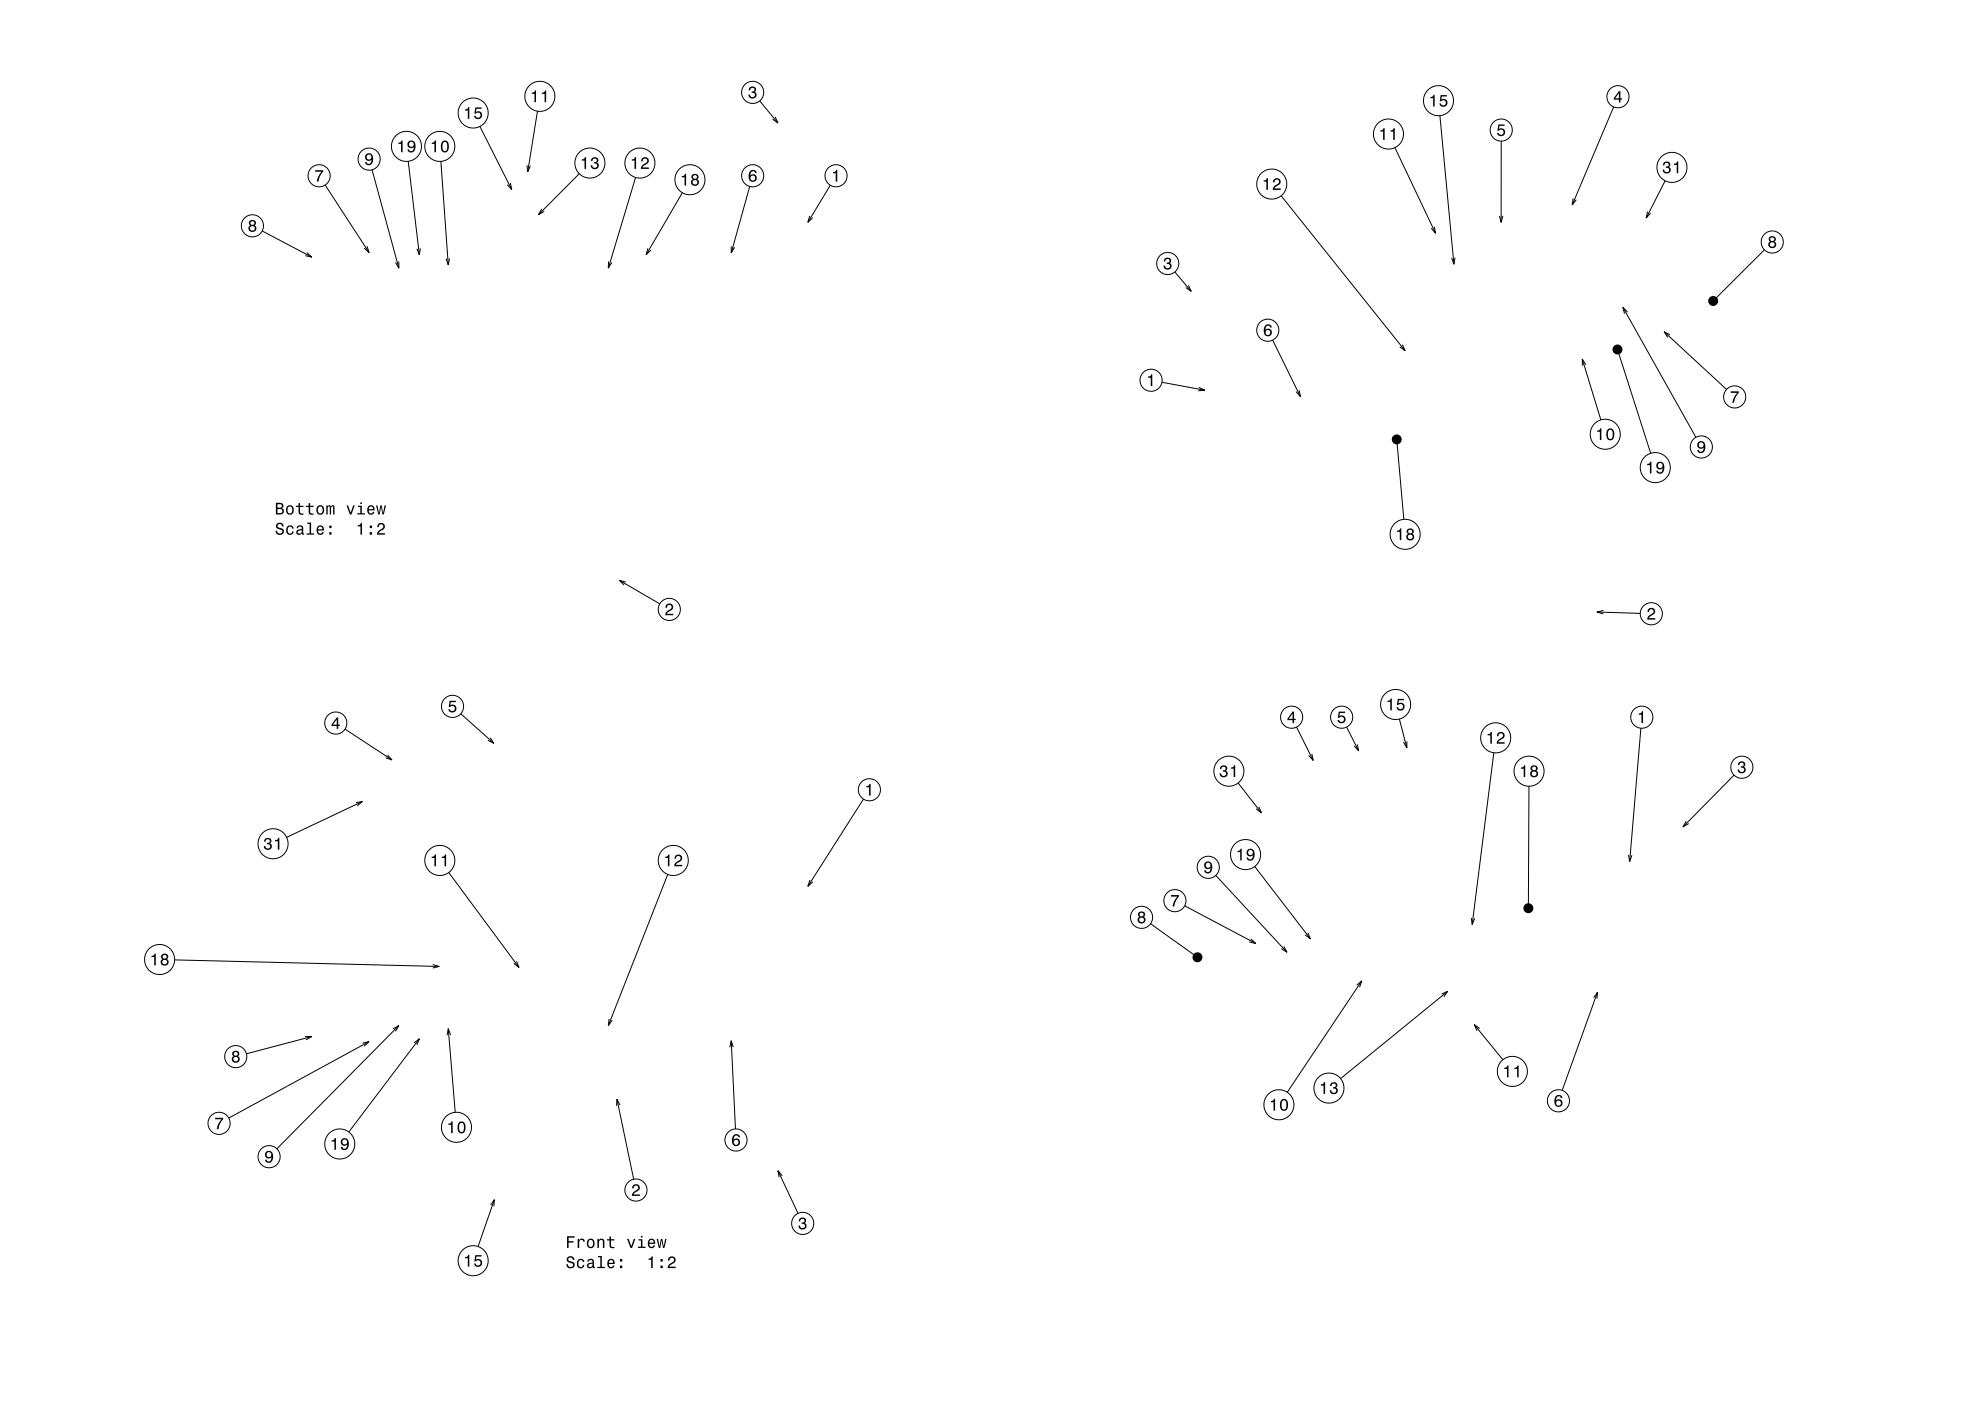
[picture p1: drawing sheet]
<svg xmlns="http://www.w3.org/2000/svg" width="594mm" height="420mm" viewBox="0 0 594 420" stroke-linecap="round" stroke-linejoin="round" font-family="sans-serif">
<g fill="#000">
<path d="M139.4 32.8v.3h.9v2.5h.4v-3.5h-.3a.77 .77 0 0 1-1 .7zM142.5 32.2l-.3 1.9h.4a.8 .8 0 0 1 1.3-.3 .8 .8 0 0 1-.1 1.3 .8 .8 0 0 1-1.2-.4h-.5a1.21 1.21 0 0 0 1.5 1.1 1.21 1.21 0 0 0 .9-1.7 1.21 1.21 0 0 0-1.8-.5l.2-1h1.5v-.4z" fill-rule="evenodd"/>
<path d="M159.4 27.8v.3h.9v2.5h.4v-3.5h-.3a.77 .77 0 0 1-1 .7zM162.5 27.8v.3h.8v2.5h.5v-3.5h-.4a.77 .77 0 0 1-.9 .7z" fill-rule="evenodd"/>
<path d="M224.8 26.2a1.01 1.01 0 0 1 1.5-.2 1.01 1.01 0 0 1 0 1.6 1.12 1.12 0 0 1 .4 1.5 1.12 1.12 0 0 1-1.6 .4l-.6-.6-.1-.6h.5a.73 .73 0 0 0 .6 .9 .73 .73 0 0 0 .8-.8 .73 .73 0 0 0-.9-.6v-.4a.62 .62 0 0 0 .8-.4 .62 .62 0 0 0-.5-.8 .62 .62 0 0 0-.7 .6l-.1 .3h-.4z" fill-rule="evenodd"/>
<path d="M428.9 29.1v.3h.8v2.5h.5v-3.5h-.4a.77 .77 0 0 1-.9 .7zM432 28.5l-.3 1.9h.4a.8 .8 0 0 1 1.2-.3 .8 .8 0 0 1 0 1.3 .8 .8 0 0 1-1.2-.4h-.5a1.21 1.21 0 0 0 1.5 1.1 1.21 1.21 0 0 0 .8-1.7 1.21 1.21 0 0 0-1.7-.5l.1-1h1.5v-.4z" fill-rule="evenodd"/>
<path d="M449.3 37.3h1.8v.4h-1.5l-.1 1a1.21 1.21 0 0 1 1.7 .5 1.21 1.21 0 0 1-.8 1.7 1.21 1.21 0 0 1-1.5-1.1h.5a.8 .8 0 0 0 1.2 .4 .8 .8 0 0 0 0-1.3 .8 .8 0 0 0-1.2 .3h-.4z" fill-rule="evenodd"/>
<path d="M485.4 27.3l-1.5 2.1v.5h1.5v.8h.5v-.8h.5v-.4h-.5v-2.2zM485.4 27.9v1.6h-1.1z" fill-rule="evenodd"/>
<path d="M94.5 51h2.4v.4a5.3 5.3 0 0 0-1.4 3h-.5a5.2 5.2 0 0 1 1.4-2.9h-1.9z" fill-rule="evenodd"/>
<path d="M109.8 46.3a1.15 1.15 0 0 0-.1 1.6 1.15 1.15 0 0 0 1.7 0 1.03 1.03 0 0 1-.8 1.2l-.5-.1-.2-.4h-.4a1.23 1.23 0 0 0 1.5 .9 1.23 1.23 0 0 0 .9-1.5 1.41 1.41 0 0 0-.4-1.7 1.41 1.41 0 0 0-1.7 0zM109.9 47.1a.75 .75 0 0 1 1.5 0 .75 .75 0 0 1-1.5 0z" fill-rule="evenodd"/>
<path d="M119.5 42.8v.3h.8v2.5h.4v-3.5h-.3a.77 .77 0 0 1-.9 .7zM122.5 42.4a1.15 1.15 0 0 0-.1 1.7 1.15 1.15 0 0 0 1.7 0 1.02 1.02 0 0 1-.8 1.2l-.5-.1-.2-.4h-.4a1.23 1.23 0 0 0 1.5 .9 1.23 1.23 0 0 0 .9-1.5 1.42 1.42 0 0 0-.4-1.7 1.42 1.42 0 0 0-1.7-.1zM122.6 43.3a.75 .75 0 0 1 1.5 0 .75 .75 0 0 1-1.5 0z" fill-rule="evenodd"/>
<path d="M129.4 42.8v.3h.9v2.5h.4v-3.5h-.3a.77 .77 0 0 1-1 .7zM132.5 42.6a2.02 2.02 0 0 0 .9 3.1 2.04 2.04 0 0 0 .9-3.1 1.11 1.11 0 0 0-1.8 0zM133.1 42.6h.6a2.38 2.38 0 0 1 0 2.6h-.6a2.38 2.38 0 0 1 0-2.6z" fill-rule="evenodd"/>
<path d="M174.4 47.8v.3h.9v2.5h.4v-3.5h-.3a.78 .78 0 0 1-1 .7zM177.5 47.4l-.3 .9h.5a.62 .62 0 0 1 .3-.8 .62 .62 0 0 1 .8 .3 .62 .62 0 0 1-.2 .8h-.5v.4a.72 .72 0 0 1 .9 .5 .72 .72 0 0 1-.5 .9 .72 .72 0 0 1-.9-.5v-.4h-.5a1.18 1.18 0 0 0 1.5 1.2 1.18 1.18 0 0 0 .6-1.8l-.2-.1a1.01 1.01 0 0 0 0-1.6 1.01 1.01 0 0 0-1.5 .2z" fill-rule="evenodd"/>
<path d="M189.4 47.8v.3h.9v2.5h.4v-3.5h-.3a.78 .78 0 0 1-1 .7zM192.6 47.4l-.4 1h.5a.71 .71 0 0 1 .5-.9 .71 .71 0 0 1 .9 .5 .71 .71 0 0 1-.5 .9l-.3 .2a1.63 1.63 0 0 0-1.1 1.5h2.4v-.4h-1.9l.8-.8a1.17 1.17 0 0 0 1-1.7 1.17 1.17 0 0 0-1.9-.3z" fill-rule="evenodd"/>
<path d="M204.4 52.8v.3h.9v2.5h.4v-3.5h-.3a.77 .77 0 0 1-1 .7zM207.6 52.4l-.2 .3a.79 .79 0 0 0 .4 1 1.09 1.09 0 0 0-.2 1.7 1.09 1.09 0 0 0 1.6 0 1.09 1.09 0 0 0-.2-1.7 .95 .95 0 0 0 .3-1.3 .95 .95 0 0 0-1.4-.2zM207.7 54.7a.71 .71 0 0 1 1.4 0 .71 .71 0 0 1-1.4 0zM207.8 53.1a.6 .6 0 0 1 1.2 0 .6 .6 0 0 1-1.2 0z" fill-rule="evenodd"/>
<path d="M225 51.2a2.39 2.39 0 0 0 .2 3.2 1.16 1.16 0 0 0 1.5-.3 1.16 1.16 0 0 0-.2-1.5 1.16 1.16 0 0 0-1.5 0 1.03 1.03 0 0 1 .8-1.3l.4 .2 .2 .4h.5a1.12 1.12 0 0 0-.7-.9 1.12 1.12 0 0 0-1.2 .2zM224.9 53.4a.75 .75 0 0 1 1.5 0 .75 .75 0 0 1-1.5 0z" fill-rule="evenodd"/>
<path d="M249.8 51.6a.77 .77 0 0 0 .9-.7h.4v3.5h-.5v-2.4h-.8z" fill-rule="evenodd"/>
<path d="M378.9 54.1v.3h.8v2.5h.5v-3.5h-.4a.77 .77 0 0 1-.9 .7zM382 53.7l-.3 1h.5a.71 .71 0 0 1 .5-.9 .71 .71 0 0 1 .8 .5 .71 .71 0 0 1-.5 .9l-.3 .2a1.64 1.64 0 0 0-1.1 1.5h2.4v-.4h-1.9l.9-.8a1.17 1.17 0 0 0 .9-1.7 1.17 1.17 0 0 0-1.9-.3z" fill-rule="evenodd"/>
<path d="M413.9 39.1v.3h.8v2.5h.5v-3.5h-.4a.77 .77 0 0 1-.9 .7zM416.9 39.1v.3h.9v2.5h.4v-3.5h-.3a.78 .78 0 0 1-1 .7z" fill-rule="evenodd"/>
<path d="M498.9 48.7l-.3 .9h.5a.62 .62 0 0 1 .3-.8 .62 .62 0 0 1 .8 .3 .62 .62 0 0 1-.2 .8h-.5v.4a.74 .74 0 0 1 1 .6 .74 .74 0 0 1-.8 .9 .74 .74 0 0 1-.7-1h-.5a1.18 1.18 0 0 0 1.6 1.2 1.18 1.18 0 0 0 .6-1.8l-.3-.1a1.01 1.01 0 0 0 0-1.6 1.01 1.01 0 0 0-1.5 .2zM501.9 49.1v.3h.9v2.5h.4v-3.5h-.3a.77 .77 0 0 1-1 .7z" fill-rule="evenodd"/>
<path d="M74.9 66.2l-.2 .3a.8 .8 0 0 0 .4 1.1 1.09 1.09 0 0 0-.2 1.6 1.09 1.09 0 0 0 1.6 0 1.09 1.09 0 0 0-.2-1.6 .95 .95 0 0 0 .3-1.4 .95 .95 0 0 0-1.4-.2zM75 68.5a.71 .71 0 0 1 1.4 0 .71 .71 0 0 1-1.4 0zM75.1 66.9a.6 .6 0 0 1 1.2 0 .6 .6 0 0 1-1.2 0z" fill-rule="evenodd"/>
<path d="M349.3 77.5a1.01 1.01 0 0 1 1.5-.2 1.01 1.01 0 0 1-.1 1.6 1.12 1.12 0 0 1 .5 1.5 1.12 1.12 0 0 1-1.6 .4l-.6-.6-.1-.6h.4a.72 .72 0 0 0 .7 .9 .72 .72 0 0 0 .8-.8 .72 .72 0 0 0-1-.6v-.4a.62 .62 0 0 0 .9-.4 .62 .62 0 0 0-.5-.8 .62 .62 0 0 0-.8 .6v.3h-.4z" fill-rule="evenodd"/>
<path d="M530.6 71l-.2 .3a.8 .8 0 0 0 .4 1.1 1.09 1.09 0 0 0-.2 1.6 1.09 1.09 0 0 0 1.6 0 1.09 1.09 0 0 0-.2-1.6 .95 .95 0 0 0 .3-1.3 .95 .95 0 0 0-1.3-.3zM530.7 73.3a.71 .71 0 0 1 1.4 0 .71 .71 0 0 1-1.4 0zM530.8 71.7a.6 .6 0 0 1 1.2 0 .6 .6 0 0 1-1.2 0z" fill-rule="evenodd"/>
<path d="M379.5 97.5a2.39 2.39 0 0 0 .1 3.2 1.16 1.16 0 0 0 1.6-.3 1.16 1.16 0 0 0-.2-1.5 1.16 1.16 0 0 0-1.6 0 1.02 1.02 0 0 1 .9-1.3l.4 .2 .2 .4h.5a1.11 1.11 0 0 0-.8-.9 1.11 1.11 0 0 0-1.1 .2zM379.4 99.7a.75 .75 0 0 1 1.5 0 .75 .75 0 0 1-1.5 0z" fill-rule="evenodd"/>
<path d="M344.2 112.9a.77 .77 0 0 0 1-.7h.3v3.5h-.4v-2.4h-.9z" fill-rule="evenodd"/>
<path d="M478.9 129.1v.3h.8v2.5h.5v-3.5h-.4a.77 .77 0 0 1-.9 .7zM481.9 128.9a2.02 2.02 0 0 0 1 3.1 2.03 2.03 0 0 0 .8-3.1 1.11 1.11 0 0 0-1.8 0zM482.5 128.9h.7a2.37 2.37 0 0 1 0 2.6h-.7a2.37 2.37 0 0 1 0-2.6z" fill-rule="evenodd"/>
<path d="M509.2 132.6a1.15 1.15 0 0 0 0 1.6 1.15 1.15 0 0 0 1.7 0 1.02 1.02 0 0 1-.9 1.2l-.4-.1-.2-.4h-.5a1.23 1.23 0 0 0 1.5 .9 1.23 1.23 0 0 0 .9-1.5 1.41 1.41 0 0 0-.3-1.7 1.41 1.41 0 0 0-1.8 0zM509.4 133.4a.75 .75 0 0 1 1.5 0 .75 .75 0 0 1-1.5 0z" fill-rule="evenodd"/>
<path d="M519 117.3h2.4v.4a5.3 5.3 0 0 0-1.4 3h-.6a5.2 5.2 0 0 1 1.5-2.9h-1.9z" fill-rule="evenodd"/>
<path d="M83 157a1.09 1.09 0 0 0-.1 1.3 1.09 1.09 0 0 0 1.2 .5 .64 .64 0 0 1 .5 .9 .64 .64 0 0 1-1 .2l-.5-.8h-.5a1.21 1.21 0 0 0 1.5 1.3 1.21 1.21 0 0 0 .8-1.8l-.8-.3a.71 .71 0 0 1-.9-.6 .7 .7 0 0 1 .8-.6 .7 .7 0 0 1 .6 .7h.4a1.19 1.19 0 0 0-.7-1 1.19 1.19 0 0 0-1.3 .2zM86.1 157.9a1.45 1.45 0 0 0-.2 1.6 1.45 1.45 0 0 0 1.5 .8l.5-.5 .1-.5h-.4l-.4 .6a1.02 1.02 0 0 1-.9-1 1.02 1.02 0 0 1 .9-1l.4 .6h.4a1.09 1.09 0 0 0-.7-1 1.09 1.09 0 0 0-1.2 .4zM89.2 157.7l-.3 .7h.4a.55 .55 0 0 1 .7-.6 .55 .55 0 0 1 .4 .8l-.2 .1a.91 .91 0 0 0-1.3 .5 .91 .91 0 0 0 .7 1.2l.9-.5 .1 .3 .6 .1-.3-.6v-1.4a1.02 1.02 0 0 0-.7-.8 1.02 1.02 0 0 0-1 .2zM89.4 159.2l1.1-.3a.77 .77 0 0 1-.2 .9 .77 .77 0 0 1-.9 .1zM92.1 156.7v.3h.7v2.9h-.9v.4h2.3v-.4h-.9v-3.2zM95.2 157.9a1.45 1.45 0 0 0-.2 1.6 1.45 1.45 0 0 0 1.4 .8l.7-.8h-.4l-.6 .5a.76 .76 0 0 1-.7-.9h1.8a1.16 1.16 0 0 0-.5-1.4 1.16 1.16 0 0 0-1.5 .2zM95.6 158.1l.2-.2a.67 .67 0 0 1 .7 .1 .67 .67 0 0 1 .2 .7h-1.3zM98.7 159.5v.8h.7v-.8zM98.7 157.6v.7h.7v-.7z" fill-rule="evenodd"/>
<path d="M82.7 150.7v3.5h1.3a.98 .98 0 0 0 1.1-.7 .98 .98 0 0 0-.6-1.2 .86 .86 0 0 0 .4-1 .86 .86 0 0 0-.9-.6zM83.2 151.2h.7a.53 .53 0 0 1 .6 .5 .53 .53 0 0 1-.6 .5h-.7zM83.2 152.6h.7a.61 .61 0 0 1 .8 .6 .61 .61 0 0 1-.7 .6h-.8zM86.1 151.8a1.45 1.45 0 0 0-.3 1.7 1.45 1.45 0 0 0 1.6 .7 1.45 1.45 0 0 0 .7-1.7 1.45 1.45 0 0 0-1.7-1zM86.4 152.1a.67 .67 0 0 1 .7-.3 .67 .67 0 0 1 .5 .6 .93 .93 0 0 1 0 1.1 .93 .93 0 0 1-1 .4 1.36 1.36 0 0 1-.2-1.8zM89.5 150.8v.8h-.8v.4h.8v1.8a1.05 1.05 0 0 0 1.5 .5v-.4a.68 .68 0 0 1-1-.3v-1.6h1v-.4h-1v-.8zM92.5 150.8v.8h-.7v.4h.7l.1 1.8a1.04 1.04 0 0 0 1.4 .5v-.4a.68 .68 0 0 1-1-.3v-1.6h1v-.4h-1v-.8zM95.2 151.8a1.45 1.45 0 0 0-.2 1.7 1.45 1.45 0 0 0 1.5 .7 1.45 1.45 0 0 0 .7-1.7 1.45 1.45 0 0 0-1.7-1zM95.5 152.1a.67 .67 0 0 1 .7-.3 .67 .67 0 0 1 .5 .6 .93 .93 0 0 1 0 1.1 .93 .93 0 0 1-1 .4 1.36 1.36 0 0 1-.2-1.8zM97.8 151.5v2.7h.5v-1.8l.2-.6h.2l.2 .3v2.1h.4v-2l.3-.4 .3 .5v1.9h.4v-1.8a.69 .69 0 0 0-.5-1l-.6 .4-.5-.4-.5 .4v-.3zM103.9 151.5l1 2.7h.5l1-2.7h-.5l-.8 2.2-.7-2.2zM107.4 151.6v.4h.6v1.9h-.9v.3h2.3v-.3h-.9v-2.3zM108 150.6v.5h.5v-.5zM110.4 151.8a1.45 1.45 0 0 0-.3 1.7 1.45 1.45 0 0 0 1.5 .8l.7-.8h-.5l-.5 .4a.75 .75 0 0 1-.7-.9h1.7a1.16 1.16 0 0 0-.5-1.4 1.16 1.16 0 0 0-1.4 .2zM110.7 152l.3-.1a.67 .67 0 0 1 .7 .1 .67 .67 0 0 1 .2 .6h-1.3zM112.8 151.5l.6 2.7h.4l.5-2.3 .4 2.3h.4l.6-2.7h-.4l-.4 2.3-.4-2.3h-.5l-.4 2.3-.4-2.3z" fill-rule="evenodd"/>
<path d="M493.9 139.1v.3h.8v2.5h.5v-3.5h-.4a.77 .77 0 0 1-.9 .7zM496.9 138.7a1.15 1.15 0 0 0 0 1.7 1.15 1.15 0 0 0 1.7 0 1.02 1.02 0 0 1-.9 1.2l-.4-.1-.2-.4h-.5a1.23 1.23 0 0 0 1.5 .9 1.23 1.23 0 0 0 .9-1.5 1.41 1.41 0 0 0-.3-1.7 1.41 1.41 0 0 0-1.8-.1zM497.1 139.6a.75 .75 0 0 1 1.5 0 .75 .75 0 0 1-1.5 0z" fill-rule="evenodd"/>
<path d="M107.3 157.4v.4h.8v2.5h.4v-3.5h-.3a.78 .78 0 0 1-.9 .6zM110.9 159.5v.8h.7v-.8zM110.9 157.6v.7h.7v-.7zM113.4 157.1l-.3 .9h.5a.7 .7 0 0 1 .5-.8 .7 .7 0 0 1 .8 .5 .7 .7 0 0 1-.5 .8l-.3 .2a1.63 1.63 0 0 0-1.1 1.6h2.4v-.5h-1.9l.9-.7a1.17 1.17 0 0 0 .9-1.7 1.17 1.17 0 0 0-1.9-.3z" fill-rule="evenodd"/>
<path d="M418.9 159.1v.3h.8v2.5h.5v-3.5h-.4a.77 .77 0 0 1-.9 .7zM422.1 158.7l-.3 .3a.79 .79 0 0 0 .4 1 1.09 1.09 0 0 0-.2 1.7 1.09 1.09 0 0 0 1.7 0 1.09 1.09 0 0 0-.2-1.7 .95 .95 0 0 0 .3-1.3 .95 .95 0 0 0-1.4-.2zM422.1 161a.71 .71 0 0 1 1.4 0 .71 .71 0 0 1-1.4 0zM422.2 159.4a.6 .6 0 0 1 1.2 0 .6 .6 0 0 1-1.2 0z" fill-rule="evenodd"/>
<path d="M199.9 181.2a1.18 1.18 0 0 1 1.9 .3 1.18 1.18 0 0 1-1 1.7l-.8 .8h1.9v.4h-2.4a2.76 2.76 0 0 1 1.8-2 .69 .69 0 0 0-.5-1.1 .69 .69 0 0 0-.8 .9h-.5z" fill-rule="evenodd"/>
<path d="M494.3 182.5a1.18 1.18 0 0 1 1.9 .3 1.18 1.18 0 0 1-.9 1.7l-.9 .8h1.9v.4h-2.4a2.76 2.76 0 0 1 1.8-2 .69 .69 0 0 0-.5-1.1 .69 .69 0 0 0-.7 .9h-.5z" fill-rule="evenodd"/>
<path d="M101 215.1l-1.6 2.1v.4h1.6v.9h.4v-.9h.5v-.4h-.5v-2.1zM101 215.7v1.5h-1.1z" fill-rule="evenodd"/>
<path d="M134.8 210.1h1.9v.4h-1.5l-.2 .9a1.21 1.21 0 0 1 1.8 .6 1.21 1.21 0 0 1-.9 1.7 1.21 1.21 0 0 1-1.5-1.1h.5a.8 .8 0 0 0 1.2 .4 .8 .8 0 0 0 .1-1.3 .8 .8 0 0 0-1.3 .2h-.4z" fill-rule="evenodd"/>
<path d="M387.6 213.3l-1.6 2.1v.5h1.6v.9h.4v-.9h.5v-.4h-.5v-2.2zM387.6 213.9v1.6h-1.1z" fill-rule="evenodd"/>
<path d="M401.4 213.3h1.9v.4h-1.5l-.2 1a1.21 1.21 0 0 1 1.8 .6 1.21 1.21 0 0 1-.9 1.6 1.21 1.21 0 0 1-1.5-1.1h.5a.8 .8 0 0 0 1.2 .4 .8 .8 0 0 0 .1-1.2 .8 .8 0 0 0-1.3 .2h-.4z" fill-rule="evenodd"/>
<path d="M416.1 210.1v.4h.8v2.4h.4v-3.5h-.3a.77 .77 0 0 1-.9 .7zM419.1 209.5l-.3 1.9h.5a.8 .8 0 0 1 1.2-.3 .8 .8 0 0 1-.1 1.3 .8 .8 0 0 1-1.2-.4h-.5a1.21 1.21 0 0 0 1.5 1.1 1.21 1.21 0 0 0 .9-1.7 1.21 1.21 0 0 0-1.8-.5l.2-1h1.5v-.4z" fill-rule="evenodd"/>
<path d="M491.4 213.9a.77 .77 0 0 0 .9-.7h.4v3.6h-.5v-2.5h-.8z" fill-rule="evenodd"/>
<path d="M259.8 235.7a.77 .77 0 0 0 .9-.7h.4v3.5h-.5v-2.5h-.8z" fill-rule="evenodd"/>
<path d="M366.1 229.7l-.3 .9h.4a.62 .62 0 0 1 .4-.8 .62 .62 0 0 1 .8 .3 .62 .62 0 0 1-.3 .8h-.4v.4a.72 .72 0 0 1 .9 .5 .72 .72 0 0 1-.5 .9 .72 .72 0 0 1-.9-.5v-.4h-.5a1.18 1.18 0 0 0 1.5 1.2 1.18 1.18 0 0 0 .6-1.8l-.2-.1a1.01 1.01 0 0 0 0-1.6 1.01 1.01 0 0 0-1.5 .2zM369.1 230.1v.4h.8v2.4h.5v-3.5h-.4a.77 .77 0 0 1-.9 .7z" fill-rule="evenodd"/>
<path d="M446.1 220.1v.4h.8v2.4h.4v-3.5h-.3a.77 .77 0 0 1-.9 .7zM449.2 219.7l-.4 1h.5a.71 .71 0 0 1 .5-.9 .71 .71 0 0 1 .9 .6 .71 .71 0 0 1-.5 .8l-.3 .2a1.63 1.63 0 0 0-1.1 1.5h2.4v-.4h-1.9l.8-.8a1.17 1.17 0 0 0 1-1.7 1.17 1.17 0 0 0-1.9-.3z" fill-rule="evenodd"/>
<path d="M456.1 230.1v.4h.8v2.4h.4v-3.5h-.3a.77 .77 0 0 1-.9 .7zM459.2 229.7l-.2 .3a.8 .8 0 0 0 .4 1.1 1.09 1.09 0 0 0-.2 1.6 1.09 1.09 0 0 0 1.6 0 1.09 1.09 0 0 0-.2-1.6 .95 .95 0 0 0 .3-1.4 .95 .95 0 0 0-1.4-.2zM459.3 232a.71 .71 0 0 1 1.4 0 .71 .71 0 0 1-1.4 0zM459.4 230.4a.6 .6 0 0 1 1.2 0 .6 .6 0 0 1-1.2 0z" fill-rule="evenodd"/>
<path d="M521.4 228.5a1.01 1.01 0 0 1 1.5-.1 1.01 1.01 0 0 1 0 1.5 1.12 1.12 0 0 1 .4 1.6 1.12 1.12 0 0 1-1.6 .3l-.6-.6-.1-.5h.5a.73 .73 0 0 0 .6 .8 .73 .73 0 0 0 .8-.8 .73 .73 0 0 0-.9-.6v-.4a.62 .62 0 0 0 .8-.4 .62 .62 0 0 0-.5-.8 .62 .62 0 0 0-.7 .6v.3h-.5z" fill-rule="evenodd"/>
<path d="M79.5 251.5l-.3 .8h.4a.62 .62 0 0 1 .4-.7 .62 .62 0 0 1 .7 .2 .62 .62 0 0 1-.2 .9h-.5v.4a.72 .72 0 0 1 1 .4 .72 .72 0 0 1-.5 .9 .72 .72 0 0 1-.9-.5v-.3h-.5a1.18 1.18 0 0 0 1.5 1.2 1.18 1.18 0 0 0 .6-1.8l-.2-.2a1.01 1.01 0 0 0 0-1.5 1.01 1.01 0 0 0-1.5 .2zM82.5 251.9v.3h.8v2.5h.5v-3.5h-.4a.77 .77 0 0 1-.9 .7z" fill-rule="evenodd"/>
<path d="M129.4 256.9v.3h.9v2.5h.4v-3.5h-.3a.77 .77 0 0 1-1 .7zM132.5 256.9v.3h.8v2.5h.5v-3.5h-.4a.77 .77 0 0 1-.9 .7z" fill-rule="evenodd"/>
<path d="M199.4 256.9v.3h.9v2.5h.4v-3.5h-.3a.77 .77 0 0 1-1 .7zM202.6 256.5l-.4 .9h.5a.7 .7 0 0 1 .5-.8 .7 .7 0 0 1 .9 .5 .7 .7 0 0 1-.5 .9l-.3 .1a1.63 1.63 0 0 0-1.1 1.6h2.4v-.4h-1.9l.8-.8a1.17 1.17 0 0 0 1-1.7 1.17 1.17 0 0 0-1.9-.3z" fill-rule="evenodd"/>
<path d="M371.1 255.1v.4h.8v2.4h.4v-3.5h-.3a.77 .77 0 0 1-.9 .7zM374.1 254.8a1.15 1.15 0 0 0-.1 1.6 1.15 1.15 0 0 0 1.7 0 1.02 1.02 0 0 1-.8 1.2l-.5-.1-.1-.4h-.5a1.23 1.23 0 0 0 1.5 .9 1.23 1.23 0 0 0 .9-1.5 1.41 1.41 0 0 0-.4-1.7 1.41 1.41 0 0 0-1.7 0zM374.2 255.6a.75 .75 0 0 1 1.5 0 .75 .75 0 0 1-1.5 0z" fill-rule="evenodd"/>
<path d="M341.5 273.5l-.2 .3a.79 .79 0 0 0 .4 1.1 1.09 1.09 0 0 0-.2 1.6 1.09 1.09 0 0 0 1.6 0 1.09 1.09 0 0 0-.2-1.6 .95 .95 0 0 0 .3-1.4 .95 .95 0 0 0-1.4-.2zM341.6 275.8a.71 .71 0 0 1 1.4 0 .71 .71 0 0 1-1.4 0zM341.7 274.2a.6 .6 0 0 1 1.2 0 .6 .6 0 0 1-1.2 0z" fill-rule="evenodd"/>
<path d="M351.1 268.3h2.4v.4a5.2 5.2 0 0 0-1.4 3.1h-.5a5.2 5.2 0 0 1 1.4-3h-1.9z" fill-rule="evenodd"/>
<path d="M361.4 258.6a1.15 1.15 0 0 0-.1 1.6 1.15 1.15 0 0 0 1.7 0 1.02 1.02 0 0 1-.8 1.2l-.5-.1-.2-.4h-.4a1.23 1.23 0 0 0 1.5 .9 1.23 1.23 0 0 0 .9-1.5 1.42 1.42 0 0 0-.4-1.7 1.42 1.42 0 0 0-1.7 0zM361.5 259.4a.75 .75 0 0 1 1.5 0 .75 .75 0 0 1-1.5 0z" fill-rule="evenodd"/>
<path d="M45.4 286.6v.3h.8v2.5h.5v-3.5h-.3a.77 .77 0 0 1-1 .7zM48.6 286.1l-.2 .3a.8 .8 0 0 0 .3 1.1 1.09 1.09 0 0 0-.1 1.6 1.09 1.09 0 0 0 1.6 0 1.09 1.09 0 0 0-.2-1.6 .95 .95 0 0 0 .3-1.3 .95 .95 0 0 0-1.4-.2zM48.6 288.4a.75 .75 0 0 1 1.5 0 .75 .75 0 0 1-1.5 0zM48.8 286.9a.59 .59 0 0 1 1.1 0 .59 .59 0 0 1-1.1 0z" fill-rule="evenodd"/>
<path d="M69.9 315.2l-.2 .3a.8 .8 0 0 0 .4 1.1 1.09 1.09 0 0 0-.2 1.6 1.09 1.09 0 0 0 1.6 0 1.09 1.09 0 0 0-.2-1.6 .95 .95 0 0 0 .3-1.3 .95 .95 0 0 0-1.4-.2zM70 317.5a.71 .71 0 0 1 1.4 0 .71 .71 0 0 1-1.4 0zM70.1 316a.6 .6 0 0 1 1.2 0 .6 .6 0 0 1-1.2 0z" fill-rule="evenodd"/>
<path d="M64.5 335.1h2.4v.4a5.3 5.3 0 0 0-1.4 3h-.5a5.2 5.2 0 0 1 1.4-3h-1.9z" fill-rule="evenodd"/>
<path d="M134.5 336.9v.3h.8v2.5h.4v-3.5h-.3a.77 .77 0 0 1-.9 .7zM137.5 336.6a2.01 2.01 0 0 0 .9 3.2 2.03 2.03 0 0 0 .9-3.2 1.11 1.11 0 0 0-1.8 0zM138.1 336.7h.6a2.38 2.38 0 0 1 0 2.6h-.6a2.37 2.37 0 0 1 0-2.6z" fill-rule="evenodd"/>
<path d="M381.1 330.1v.4h.8v2.4h.4v-3.5h-.3a.77 .77 0 0 1-.9 .7zM384.1 329.9a2.01 2.01 0 0 0 .9 3.1 2.03 2.03 0 0 0 .9-3.1 1.1 1.1 0 0 0-1.8 0zM384.7 329.9h.6a2.38 2.38 0 0 1 0 2.6h-.6a2.37 2.37 0 0 1 0-2.6z" fill-rule="evenodd"/>
<path d="M396.1 325.1v.4h.8v2.4h.4v-3.5h-.3a.77 .77 0 0 1-.9 .7zM399.1 324.7l-.3 .9h.5a.62 .62 0 0 1 .3-.8 .62 .62 0 0 1 .8 .3 .62 .62 0 0 1-.2 .8h-.5v.4a.74 .74 0 0 1 .9 .6 .74 .74 0 0 1-.7 .9 .74 .74 0 0 1-.7-1h-.5a1.18 1.18 0 0 0 1.5 1.2 1.18 1.18 0 0 0 .6-1.8l-.2-.1a1.01 1.01 0 0 0 0-1.6 1.01 1.01 0 0 0-1.5 .2z" fill-rule="evenodd"/>
<path d="M451.1 320.1v.4h.8v2.4h.4v-3.5h-.3a.77 .77 0 0 1-.9 .7zM454.1 320.1v.4h.8v2.4h.5v-3.5h-.4a.77 .77 0 0 1-.9 .7z" fill-rule="evenodd"/>
<path d="M466.6 328.5a2.4 2.4 0 0 0 .2 3.3 1.16 1.16 0 0 0 1.5-.4 1.16 1.16 0 0 0-.2-1.5 1.16 1.16 0 0 0-1.5 0 1.02 1.02 0 0 1 .8-1.3l.4 .2 .2 .4h.5a1.11 1.11 0 0 0-.7-.9 1.11 1.11 0 0 0-1.2 .2zM466.6 330.7a.74 .74 0 0 1 1.4 0 .74 .74 0 0 1-1.4 0z" fill-rule="evenodd"/>
<path d="M79.8 345.3a1.15 1.15 0 0 0-.1 1.7 1.15 1.15 0 0 0 1.7-.1 1.02 1.02 0 0 1-.8 1.3l-.5-.1-.2-.5h-.4a1.23 1.23 0 0 0 1.4 1 1.23 1.23 0 0 0 1-1.5 1.42 1.42 0 0 0-.4-1.7 1.42 1.42 0 0 0-1.7-.1zM79.9 346.1a.75 .75 0 0 1 1.5 0 .75 .75 0 0 1-1.5 0z" fill-rule="evenodd"/>
<path d="M99.4 341.9v.3h.9v2.5h.4v-3.5h-.3a.77 .77 0 0 1-1 .7zM102.5 341.5a1.15 1.15 0 0 0-.1 1.7 1.15 1.15 0 0 0 1.7-.1 1.02 1.02 0 0 1-.8 1.3l-.5-.2-.2-.4h-.4a1.23 1.23 0 0 0 1.5 .9 1.23 1.23 0 0 0 .9-1.4 1.42 1.42 0 0 0-.4-1.7 1.42 1.42 0 0 0-1.7-.1zM102.6 342.3a.75 .75 0 0 1 1.5 0 .75 .75 0 0 1-1.5 0z" fill-rule="evenodd"/>
<path d="M189.9 355.3a1.18 1.18 0 0 1 1.9 .3 1.18 1.18 0 0 1-1 1.7l-.8 .8h1.9v.4h-2.4a2.76 2.76 0 0 1 1.8-2 .69 .69 0 0 0-.5-1.1 .69 .69 0 0 0-.8 .9h-.5z" fill-rule="evenodd"/>
<path d="M220 340.3a2.4 2.4 0 0 0 .2 3.2 1.16 1.16 0 0 0 1.5-.3 1.16 1.16 0 0 0-.2-1.6 1.16 1.16 0 0 0-1.5 .1 1.02 1.02 0 0 1 .8-1.3l.4 .1 .2 .5h.5a1.11 1.11 0 0 0-.7-1 1.11 1.11 0 0 0-1.2 .3zM219.9 342.5a.75 .75 0 0 1 1.5 0 .75 .75 0 0 1-1.5 0z" fill-rule="evenodd"/>
<path d="M139.4 376.9v.3h.9v2.5h.4v-3.5h-.3a.77 .77 0 0 1-1 .7zM142.5 376.3l-.3 1.8h.4a.8 .8 0 0 1 1.3-.2 .8 .8 0 0 1-.1 1.3 .8 .8 0 0 1-1.2-.4h-.5a1.21 1.21 0 0 0 1.5 1 1.21 1.21 0 0 0 .9-1.6 1.21 1.21 0 0 0-1.8-.6l.2-.9h1.5v-.4z" fill-rule="evenodd"/>
<path d="M170 370.6v3.5h.5v-1.6h1.5v-.4h-1.5v-1.1h1.8v-.4zM173.2 371.4v2.7h.5v-1.5a.66 .66 0 0 1 .3-.8 .66 .66 0 0 1 .9 .2v.3h.4a.89 .89 0 0 0-.7-1 .89 .89 0 0 0-1 .6v-.5zM176.3 371.7a1.45 1.45 0 0 0-.2 1.7 1.45 1.45 0 0 0 1.5 .7 1.45 1.45 0 0 0 .7-1.8 1.45 1.45 0 0 0-1.7-.9zM176.6 372a.67 .67 0 0 1 .7-.3 .67 .67 0 0 1 .5 .6 .93 .93 0 0 1 0 1.1 .93 .93 0 0 1-1 .4 1.37 1.37 0 0 1-.2-1.8zM179.1 371.4v2.7h.5v-1.5a.63 .63 0 0 1 .5-.9 .63 .63 0 0 1 .7 .7v1.7h.4v-1.8a.89 .89 0 0 0-.6-.9 .89 .89 0 0 0-1.1 .4v-.4zM182.8 370.7v.8h-.8v.4h.8v1.8a1.04 1.04 0 0 0 1.4 .5v-.4a.68 .68 0 0 1-1-.3v-1.6h1v-.4h-1v-.8zM188 371.4l1 2.7h.5l1-2.7h-.5l-.7 2.2-.8-2.2zM191.5 371.5v.4h.7v1.8h-.9v.4h2.2v-.4h-.9v-2.2zM192.2 370.5v.5h.4v-.5zM194.5 371.7a1.45 1.45 0 0 0-.2 1.6 1.45 1.45 0 0 0 1.4 .8l.7-.8h-.4l-.6 .5a.76 .76 0 0 1-.7-.9h1.8a1.16 1.16 0 0 0-.5-1.4 1.16 1.16 0 0 0-1.5 .2zM194.9 371.9l.2-.1a.66 .66 0 0 1 .7 .1 .66 .66 0 0 1 .2 .6h-1.3zM196.9 371.4l.7 2.7h.4l.4-2.3 .4 2.3h.4l.7-2.7h-.5l-.4 2.3-.4-2.3h-.4l-.4 2.3-.5-2.3z" fill-rule="evenodd"/>
<path d="M170.2 376.9a1.09 1.09 0 0 0-.1 1.3 1.09 1.09 0 0 0 1.2 .5 .64 .64 0 0 1 .4 .9 .64 .64 0 0 1-1 .2l-.4-.8h-.5a1.21 1.21 0 0 0 1.5 1.3 1.21 1.21 0 0 0 .7-1.8l-.8-.3a.71 .71 0 0 1-.8-.7 .7 .7 0 0 1 .8-.5 .7 .7 0 0 1 .6 .7h.4a1.19 1.19 0 0 0-.7-1.1 1.19 1.19 0 0 0-1.3 .3zM173.3 377.7a1.45 1.45 0 0 0-.3 1.7 1.45 1.45 0 0 0 1.6 .8l.5-.6 .1-.4h-.4l-.4 .6a1.01 1.01 0 0 1-1-1 1.01 1.01 0 0 1 1-1l.4 .6h.4a1.09 1.09 0 0 0-.7-1 1.09 1.09 0 0 0-1.2 .3zM176.4 377.6l-.3 .6h.4a.55 .55 0 0 1 .7-.5 .55 .55 0 0 1 .4 .8h-.2a.91 .91 0 0 0-1.3 .6 .91 .91 0 0 0 .7 1.1l.9-.4 .1 .3 .6 .1v-.4h-.3v-1.6a1.02 1.02 0 0 0-1.7-.6zM176.5 379.1l1.1-.3a.77 .77 0 0 1-.2 .9 .77 .77 0 0 1-.8 0zM179.3 376.5v.4h.7v2.9h-.9v.4h2.3v-.4h-.9v-3.3zM182.4 377.7a1.45 1.45 0 0 0-.3 1.7 1.45 1.45 0 0 0 1.5 .8l.7-.8h-.5l-.6 .5a.76 .76 0 0 1-.7-1h1.8a1.17 1.17 0 0 0-.5-1.3 1.17 1.17 0 0 0-1.4 .1zM182.7 378l.2-.2a.67 .67 0 0 1 .7 .1 .67 .67 0 0 1 .3 .7h-1.4zM185.9 379.4v.8h.7v-.8zM185.9 377.5v.7h.7v-.7z" fill-rule="evenodd"/>
<path d="M239.8 365.3a1.01 1.01 0 0 1 1.5-.2 1.01 1.01 0 0 1 0 1.5 1.12 1.12 0 0 1 .4 1.6 1.12 1.12 0 0 1-1.6 .3l-.6-.6-.1-.5h.5a.73 .73 0 0 0 .6 .9 .73 .73 0 0 0 .8-.8 .73 .73 0 0 0-.9-.6v-.4a.62 .62 0 0 0 .8-.4 .62 .62 0 0 0-.5-.8 .62 .62 0 0 0-.7 .5l-.1 .3h-.4z" fill-rule="evenodd"/>
<path d="M194.4 377.3v.4h.9v2.5h.4v-3.6h-.3a.77 .77 0 0 1-1 .7zM198 379.4v.8h.7v-.8zM198 377.5v.7h.7v-.7zM200.6 377l-.3 .9h.4a.71 .71 0 0 1 .5-.8 .71 .71 0 0 1 .9 .5 .71 .71 0 0 1-.5 .8l-.3 .2a1.63 1.63 0 0 0-1.1 1.6h2.4v-.5h-1.9l.8-.8a1.17 1.17 0 0 0 1-1.6 1.17 1.17 0 0 0-1.9-.3z" fill-rule="evenodd"/>
<circle cx="513.7" cy="90.2" r="1.5"/>
<circle cx="485" cy="104.8" r="1.5"/>
<circle cx="418.8" cy="131.7" r="1.5"/>
<circle cx="458.3" cy="272.3" r="1.5"/>
<circle cx="359.1" cy="287" r="1.5"/>
</g>
<g fill="none" stroke="#000" stroke-width=".3">
<path d="M143.9 37.9l9.5 19M161.2 33.3l-3 18.2M227.8 30.3l5.5 6.6M232.4 35.1l.9 1.8-1.7-1.2M431.8 34.7l4.2 44.5M483.9 32l-12.5 29.5M97.5 55.5l13.2 20.2M111.6 50.9l8 29.5M122.4 48.4l3.3 28M132.2 48.4l2.2 31M153 54.9l.4 2-1.3-1.5M158 49.5l.2 2 .8-1.8"/>
<path d="M173.7 52.1l-12.2 12.3M190.6 53.2l-8.2 27.2M204.6 57.8l-10.9 18.6M224.8 55.9l-5.5 19.9M249 55.5l-6.8 11.2M384.1 58.7l37.2 46.5M418.3 44.3l12.2 25.6M450.1 42.3v24.4M471.7 59.5l-.3 2 1.3-1.6M499.3 54.2l-5.7 11.2M78.6 69.2l14.9 7.9M92 75.7l1.5 1.4-2-.5"/>
<path d="M110.1 73.8l.6 1.9-1.5-1.3M119.6 78.4v2l-1-1.7M126 74.4l-.3 2-.7-1.8M134.8 77.5l-.4 1.9-.6-1.9M162.5 62.6l-1 1.8 1.7-1M182.5 78.4l-.1 2 1.1-1.7M194.3 74.5l-.6 1.9 1.5-1.4M219.3 73.8v2l1-1.7M242.8 64.7l-.6 2 1.5-1.4M430.1 68l.4 1.9-1.3-1.5M436.3 77.2l-.3 2-.7-1.9M449.6 64.7l.5 2 .5-2"/>
<path d="M494 63.4l-.4 2 1.3-1.5M529.1 74.9l-15.4 15.3M352.3 81.5l4.9 5.8M356.3 85.5l.9 1.8-1.7-1.1M486.6 92.1l21.9 39M488 93.5l-1.4-1.4 .5 2M499 99.5l18.7 17.2M348.4 114.6l12.9 2.4M359.5 116.1l1.8 .9-2 .1M381.6 102l8.3 16.9M389.6 117l.3 1.9-1.3-1.5M420.5 103.3l.8 1.9-1.6-1.2"/>
<path d="M474.4 107.6l5.6 18.3M475.5 109.3l-1.1-1.7 .1 2M485 104.8l10 31.1M500.8 100.4l-1.8-.9 1.1 1.7M418.8 131.7l2.1 24M185.7 174l12.1 7M187.6 174.5l-1.9-.5 1.4 1.4M478.8 183.5l13 .4M480.8 183l-2 .5 1.9 .6M103.5 218.6l14 9.2M138.2 214l9.9 8.8M388.8 218l4.9 10"/>
<path d="M403.8 218l3.6 7.1M419.6 215.6l2.2 8.6M492 218.3l-3.3 40M116.2 226.3l1.3 1.5-1.9-.6M147 221.2l1.1 1.6-1.8-.9M258.9 239.6l-16.7 26.1M371.3 234.7l6.9 9M393.4 226l.3 2-1.3-1.5M407 223.1l.4 2-1.4-1.5M421.9 222.2l-.1 2-.9-1.7M447.9 225.7l-6.5 51.5M458.5 235.7l-.2 36.6"/>
<path d="M520 232.4l-15.4 15.5M106.7 240.6l2-.3-1.6 1.3M108.7 240.3l-22.8 10.7M376.2 259.8l16.7 21.7M377.5 241.8l.7 1.9-1.6-1.2M488.3 256.3l.4 2 .6-1.9M505.6 246.2l-1 1.7 1.8-1M134.6 261.6l21 28.4M200.2 262.1l-17.8 45.3M242.8 263.8l-.6 1.9 1.5-1.3M345 276.9l14.1 10.1M355.2 271.6l21.3 11.2"/>
<path d="M364.5 262.4l21.4 23.1M392.2 279.6l.7 1.9-1.5-1.2M441.2 275.2l.2 2 .8-1.9M52.4 287.8l79.3 1.9M129.8 289.2l1.9 .5-1.9 .5M154.9 288.2l.7 1.8-1.5-1.2M375.1 281.5l1.4 1.3-1.9-.4M385 283.7l.9 1.8-1.7-1.1M406.8 295.4l1.5-1.3-.6 1.8M408.3 294.1l-22.3 33.3M432.3 298l1.8-.8-1.2 1.6M434.1 297.2l-32.1 26.1"/>
<path d="M477.9 299.1l1.1-1.6-.2 2M479 297.5l-10.6 29.4M91.5 310.7h2l-1.7 1M93.5 310.7l-19.6 5.2M108.7 312.7l1.9-.4-1.4 1.3M110.6 312.3l-42 22.9M117.9 308.5l1.7-1.1-1 1.8M119.6 307.4l-36.6 37M124.2 312.6l1.5-1.2-.7 1.9M125.7 311.4l-21.1 28M134.4 308.4l2.1 25.1M135.1 310.3l-.7-1.9-.3 2"/>
<path d="M182.6 305.5l-.2 1.9 1.2-1.6M219.3 312l1.2 26.5M219.9 313.9l-.6-1.9-.5 2M442.1 307.2l8.5 10.5M443.7 308.3l-1.6-1.1 .8 1.8M185 329.5l5 24M185.9 331.3l-.9-1.8-.1 2M148.2 359.7l-4.8 14M233.3 350.9l6 12.9M234.6 352.5l-1.3-1.6 .3 2M147.1 361.3l1.1-1.6-.1 2"/>
<circle cx="141.9" cy="33.9" r="4.5"/>
<circle cx="161.9" cy="28.9" r="4.5"/>
<circle cx="225.7" cy="27.7" r="3.3"/>
<circle cx="431.3" cy="30.2" r="4.5"/>
<circle cx="450.1" cy="39" r="3.3"/>
<circle cx="485.1" cy="29" r="3.3"/>
<circle cx="95.7" cy="52.7" r="3.3"/>
<circle cx="110.7" cy="47.7" r="3.3"/>
<circle cx="121.9" cy="43.9" r="4.5"/>
<circle cx="131.9" cy="43.9" r="4.5"/>
<circle cx="176.9" cy="48.9" r="4.5"/>
<circle cx="191.9" cy="48.9" r="4.5"/>
<circle cx="206.9" cy="53.9" r="4.5"/>
<circle cx="225.7" cy="52.7" r="3.3"/>
<circle cx="250.7" cy="52.7" r="3.3"/>
<circle cx="381.3" cy="55.2" r="4.5"/>
<circle cx="416.3" cy="40.2" r="4.5"/>
<circle cx="501.3" cy="50.2" r="4.5"/>
<circle cx="75.7" cy="67.7" r="3.3"/>
<circle cx="350.1" cy="79" r="3.3"/>
<circle cx="531.4" cy="72.5" r="3.3"/>
<circle cx="380.1" cy="99" r="3.3"/>
<circle cx="345.1" cy="114" r="3.3"/>
<circle cx="520.1" cy="119" r="3.3"/>
<circle cx="481.3" cy="130.2" r="4.5"/>
<circle cx="510.1" cy="134" r="3.3"/>
<circle cx="496.3" cy="140.2" r="4.5"/>
<circle cx="421.3" cy="160.2" r="4.5"/>
<circle cx="200.7" cy="182.7" r="3.3"/>
<circle cx="495.1" cy="184" r="3.3"/>
<circle cx="100.7" cy="216.8" r="3.3"/>
<circle cx="135.7" cy="211.8" r="3.3"/>
<circle cx="387.3" cy="215" r="3.3"/>
<circle cx="402.3" cy="215" r="3.3"/>
<circle cx="418.5" cy="211.2" r="4.5"/>
<circle cx="492.3" cy="215" r="3.3"/>
<circle cx="260.7" cy="236.8" r="3.3"/>
<circle cx="368.5" cy="231.2" r="4.5"/>
<circle cx="448.5" cy="221.2" r="4.5"/>
<circle cx="458.5" cy="231.2" r="4.5"/>
<circle cx="522.3" cy="230" r="3.3"/>
<circle cx="81.9" cy="253" r="4.5"/>
<circle cx="131.9" cy="258" r="4.5"/>
<circle cx="201.9" cy="258" r="4.5"/>
<circle cx="373.5" cy="256.2" r="4.5"/>
<circle cx="342.3" cy="275" r="3.3"/>
<circle cx="352.3" cy="270" r="3.3"/>
<circle cx="362.3" cy="260" r="3.3"/>
<circle cx="47.9" cy="287.7" r="4.5"/>
<circle cx="70.7" cy="316.8" r="3.3"/>
<circle cx="65.7" cy="336.8" r="3.3"/>
<circle cx="136.9" cy="338" r="4.5"/>
<circle cx="383.5" cy="331.2" r="4.5"/>
<circle cx="398.5" cy="326.2" r="4.5"/>
<circle cx="453.5" cy="321.2" r="4.5"/>
<circle cx="467.3" cy="330" r="3.3"/>
<circle cx="80.7" cy="346.8" r="3.3"/>
<circle cx="101.9" cy="343" r="4.5"/>
<circle cx="190.7" cy="356.8" r="3.3"/>
<circle cx="220.7" cy="341.8" r="3.3"/>
<circle cx="141.9" cy="378" r="4.5"/>
<circle cx="240.7" cy="366.8" r="3.3"/>
</g>
</svg>
